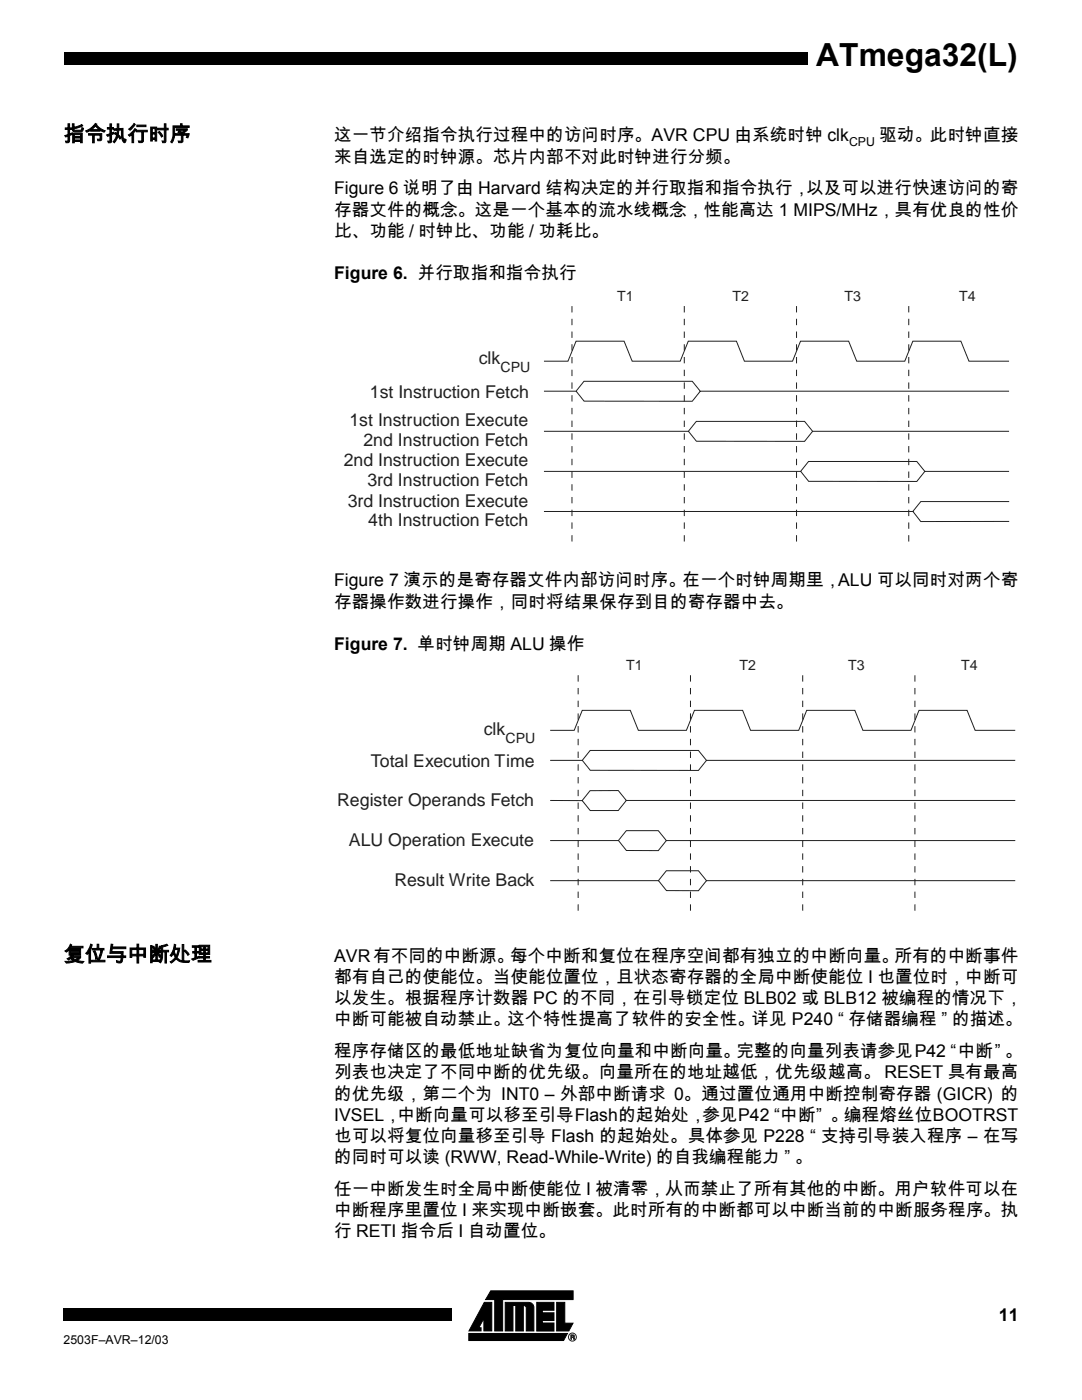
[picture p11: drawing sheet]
<svg xmlns="http://www.w3.org/2000/svg" width="216mm" height="279mm" viewBox="0 0 216 279" stroke-linecap="round" stroke-linejoin="round" font-family="sans-serif">
<defs><g id="words">
<text font-size="6.3" x="162.9" y="13.2">ATmega32(L)</text>
<g font-size="4.2">
<text x="12.7" y="28.2">指令执行时序</text>
<text x="12.7" y="191.9">复位与中断处理</text>
</g>
<g font-size="3.5">
<text x="66.7" y="28.2">这一节介绍指令执行过程中的访问时序。AVR CPU 由系统时钟 clk</text>
<text x="175.5" y="28.2">驱动。此时钟直接</text>
<text x="66.7" y="32.4">来自选定的时钟源。芯片内部不对此时钟进行分频。</text>
<text x="66.7" y="38.8">Figure 6 说明了由 Harvard 结构决定的并行取指和指令执行，以及可以进行快速访问的寄</text>
<text x="66.7" y="43">存器文件的概念。这是一个基本的流水线概念，性能高达 1 MIPS/MHz，具有优良的性价</text>
<text x="66.7" y="47.3">比、功能 / 时钟比、功能 / 功耗比。</text>
<text x="66.7" y="55.7">Figure 6. 并行取指和指令执行</text>
<text x="66.7" y="117">Figure 7 演示的是寄存器文件内部访问时序。在一个时钟周期里，ALU 可以同时对两个寄</text>
<text x="66.7" y="121.2">存器操作数进行操作，同时将结果保存到目的寄存器中去。</text>
<text x="66.7" y="129.7">Figure 7. 单时钟周期 ALU 操作</text>
<text x="66.7" y="191.9">AVR有不同的中断源。每个中断和复位在程序空间都有独立的中断向量。所有的中断事件</text>
<text x="66.7" y="196.2">都有自己的使能位。当使能位置位，且状态寄存器的全局中断使能位 I 也置位时，中断可</text>
<text x="66.7" y="200.4">以发生。根据程序计数器 PC 的不同，在引导锁定位 BLB02 或 BLB12 被编程的情况下，</text>
<text x="66.7" y="204.6">中断可能被自动禁止。这个特性提高了软件的安全性。详见 P240 “ 存储器编程 ” 的描述。</text>
<text x="66.7" y="211">程序存储区的最低地址缺省为复位向量和中断向量。完整的向量列表请参见P42 “中断” 。</text>
<text x="66.7" y="215.2">列表也决定了不同中断的优先级。向量所在的地址越低，优先级越高。 RESET 具有最高</text>
<text x="66.7" y="219.4">的优先级，第二个为 INT0 – 外部中断请求 0。通过置位通用中断控制寄存器 (GICR) 的</text>
<text x="66.7" y="223.7">IVSEL，中断向量可以移至引导Flash的起始处，参见P42 “中断” 。编程熔丝位BOOTRST</text>
<text x="66.7" y="227.9">也可以将复位向量移至引导 Flash 的起始处。具体参见 P228 “ 支持引导装入程序 – 在写</text>
<text x="66.7" y="232.1">的同时可以读 (RWW, Read-While-Write) 的自我编程能力 ” 。</text>
<text x="66.7" y="238.5">任一中断发生时全局中断使能位 I 被清零，从而禁止了所有其他的中断。用户软件可以在</text>
<text x="66.7" y="242.7">中断程序里置位 I 来实现中断嵌套。此时所有的中断都可以中断当前的中断服务程序。执</text>
<text x="66.7" y="247">行 RETI 指令后 I 自动置位。</text>
<text x="199.3" y="263.7">11</text>
</g>
<g font-size="3.5" fill="#231f20">
<text x="95.5" y="72.6">clk</text>
<text x="73.8" y="79.3">1st Instruction Fetch</text>
<text x="69.7" y="85.1">1st Instruction Execute</text>
<text x="72.5" y="89">2nd Instruction Fetch</text>
<text x="68.6" y="93.1">2nd Instruction Execute</text>
<text x="69.4" y="101.1">3rd Instruction Execute</text>
<text x="73.3" y="97">3rd Instruction Fetch</text>
<text x="73.5" y="105">4th Instruction Fetch</text>
<text x="96.5" y="146.6">clk</text>
<text x="74" y="153">Total Execution Time</text>
<text x="67.3" y="160.8">Register Operands Fetch</text>
<text x="69.6" y="168.8">ALU Operation Execute</text>
<text x="78.7" y="176.8">Result Write Back</text>
</g>
<g font-size="2.8" fill="#231f20">
<text x="123.2" y="60.1">T1</text>
<text x="146.2" y="60.1">T2</text>
<text x="168.5" y="60.1">T3</text>
<text x="191.4" y="60.1">T4</text>
<text x="99.9" y="74.2">CPU</text>
<text x="124.9" y="133.8">T1</text>
<text x="147.6" y="133.8">T2</text>
<text x="169.2" y="133.8">T3</text>
<text x="191.8" y="133.8">T4</text>
<text x="100.9" y="148.2">CPU</text>
</g>
<g font-size="2.5">
<text x="169.4" y="29.1">CPU</text>
<text x="12.7" y="268.1">2503F–AVR–12/03</text>
</g>
</g></defs>
<path d="M6.8 10.5h154.3v2.4h-154.3zM12.7 261.1h1.2v2.4h-1.2zM13.9 261.1h76.2v2.4h-76.2z" fill="#000"/>
<g fill="#fff">
<path d="M0 6.4h12.7v12.7h-12.7z"/>
<path d="M92.3 256.7h23.8v11.9h-23.8z"/>
<path d="M93.2 257.5h22.1v10.3h-22.1z"/>
</g>
<path d="M96.6 259.9h1.5v5.7h-1.5v-2.5l-1.1 1.9h.5v.6h-2.4zM107.1 259.9h3.4v1.6h-2.3v.5h2.3v1.5h-2.3v.5h2.3v1.6h-3.4zM111.1 259.9h1.6v4.2h1.6l-.8 1.5h-2.4zM93.5 266.1h19.7l-.7 1.4h-19zM97.9 257.6h16.5v1.8h-14.1v6.2h-1.6v-6.2h-1.8zM100.8 259.9h4.6a1.05 1.05 0 0 1 1.1 1.2v4.5h-1.5v-4.6a.52 .52 0 0 0-.6-.5v5.1h-1.5v-5.1h-.5v5.1h-1.6z" fill="#000" stroke="#000" stroke-width=".2"/>
<g fill="#231f20">
<path d="M114.3 266.4l.2 .1v.4l.1 .4-.3-.4 .2-.2z"/>
<path d="M113.9 266.4h.4l-.3 .1v.3h.3l-.3 .1v.4h-.1z"/>
</g>
<g fill="none" stroke="#231f20" stroke-width=".2">
<path d="M113.9 266.4l.6 .1v.4l.1 .4h-.1l-.2-.4h-.3v.4h-.1zM114 266.5h.4v.3h-.4z"/>
<circle cx="114.2" cy="266.8" r=".8"/>
</g>
<path d="M68.4 57.4h133v51.8h-133z" fill="#fff"/>
<path d="M108.5 72.1h4.8l1.6-4h9.6l1.6 4h9.6l1.6-4h9.6l1.6 4h9.6l1.6-4h9.6l1.6 4h9.6l1.6-4h9.6l1.6 4h8M108.5 78.1h6.4l1.6-2h21.6l1.6 2h61.6M115 78.1l1.5 2h21.6l1.6-2M108.5 86.1h28.9l1.5-2h21.6l1.6 2h39.2M108.5 94.1h51.3l1.5-2h21.6l1.6 2h16.8M137.4 86.1l1.6 2h21.5l1.6-2M159.8 94.1l1.6 2h21.5l1.6-2M182.2 102.1l1.5 2h17.7M201.4 100.1h-17.7l-1.6 2h-73.6" fill="none" stroke="#231f20" stroke-width=".2"/>
<path d="M114.1 61.1v47M136.5 61.1v47M158.9 61.1v48M181.3 61.1v48" fill="none" stroke="#231f20" stroke-width=".2" stroke-dasharray="1.3 1.3" stroke-linecap="butt"/>
<path d="M67.2 131.1h135.5v51.8h-135.5z" fill="#fff"/>
<path d="M109.8 145.8h4.8l1.6-4h9.6l1.6 4h9.6l1.6-4h9.6l1.6 4h9.6l1.6-4h9.6l1.6 4h9.6l1.6-4h9.6l1.6 4h8M109.8 151.7h6.4l1.6-1.9h21.6l1.6 1.9h61.6M109.8 159.8h6.4l1.5-2h5.7l1.6 2h77.6M116.2 151.7l1.6 2 21.6 .1 1.6-2.1M125 159.8l-1.6 2h-5.6l-1.6-2M109.8 167.8h13.6l1.6-2h6.4l1.6 2h69.6M109.8 175.8h21.6l1.6-2h6.4l1.6 2h61.6M123.4 167.8l1.6 1.9 6.4 .1 1.6-2M131.4 175.8l1.6 1.9 6.4 .1 1.6-2" fill="none" stroke="#231f20" stroke-width=".2"/>
<path d="M115.4 134.8v47M137.8 134.8v47M160.2 134.8v48M182.6 134.8v48" fill="none" stroke="#231f20" stroke-width=".2" stroke-dasharray="1.3 1.3" stroke-linecap="butt"/>
<use href="#words"/>
</svg>
